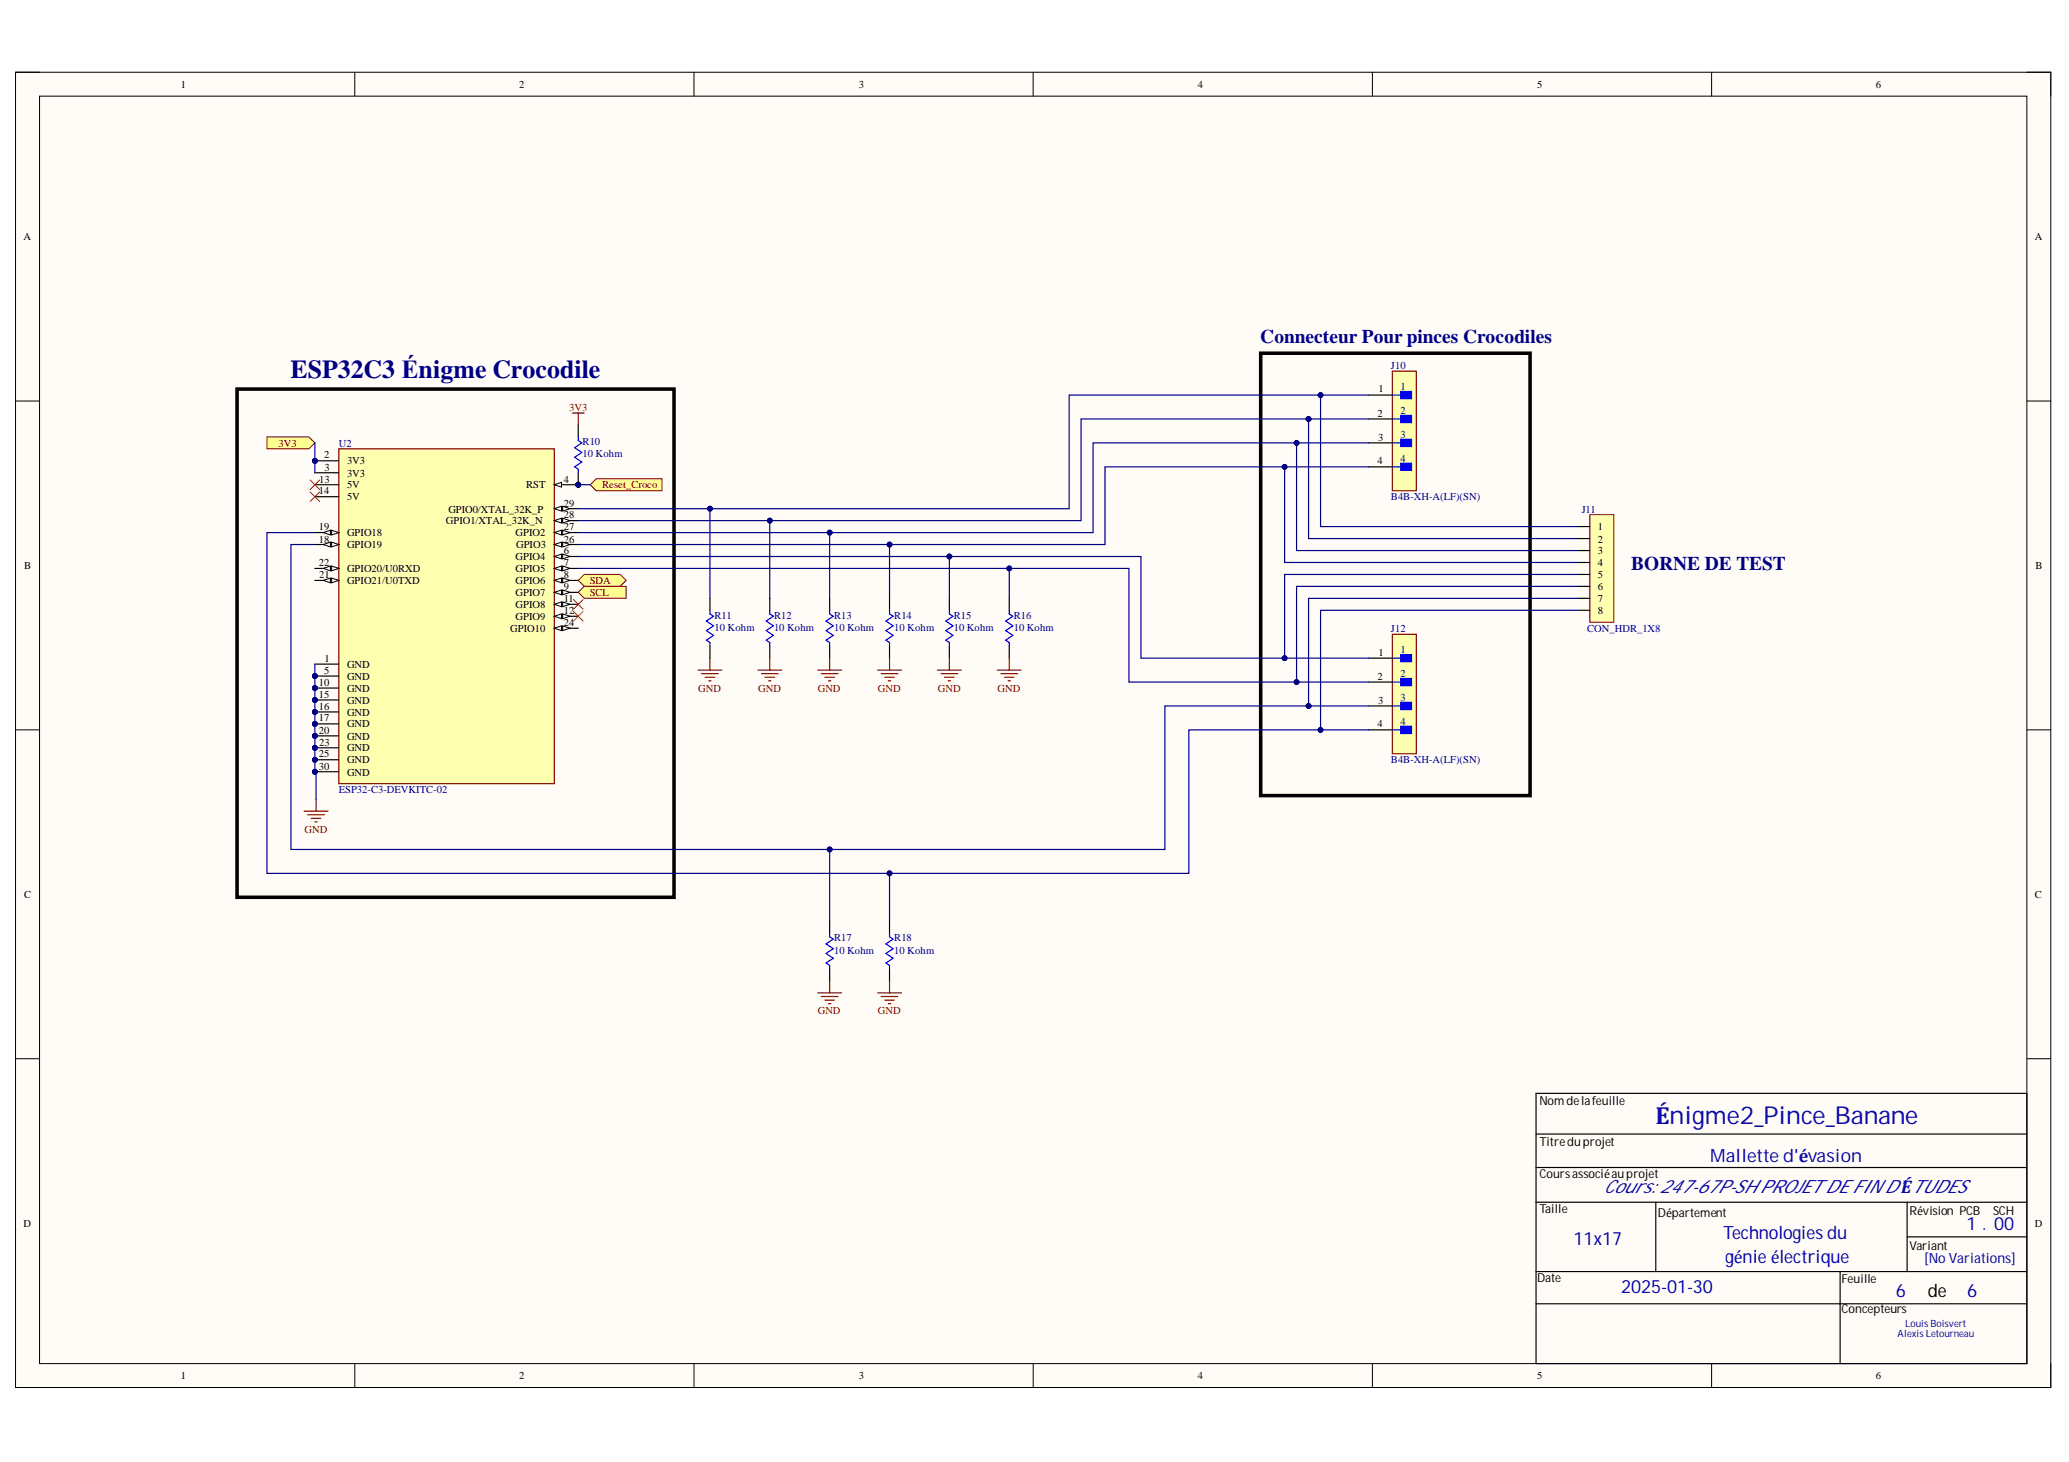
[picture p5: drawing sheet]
<svg xmlns="http://www.w3.org/2000/svg" width="297mm" height="210mm" viewBox="0 0 297 210" stroke-linecap="round" stroke-linejoin="round" font-family="sans-serif">
<defs><g id="words">
<text font-size="3.7" fill="#000080" x="41.7" y="54.2">ESP32C3 Énigme Crocodile</text>
<text font-size="3.5" fill="#0000bf" x="237.7" y="161.4">Énigme2_Pince_Banane</text>
<g font-size="2.8" fill="#000080">
<text x="180.9" y="49.3">Connecteur Pour pinces Crocodiles</text>
<text x="234.2" y="81.9">BORNE DE TEST</text>
</g>
<g font-size="2.6" fill="#0000bf">
<text x="245.5" y="166.8">Mallette d'évasion</text>
<text x="230.2" y="171.3">Cours: 247-67P-SH PROJET DE FIN D'ÉTUDES</text>
<text x="225.9" y="178.8">11x17</text>
<text x="247.4" y="177.8">Technologiesdu</text>
<text x="282.3" y="176.7">1 . 00</text>
<text x="232.8" y="185.6">2025-01-30</text>
<text x="247.7" y="181.3">génie électrique</text>
<text x="272.2" y="186.3">6</text>
<text x="282.4" y="186.3">6</text>
</g>
<text font-size="2.6" x="276.7" y="186.3">de</text>
<text font-size="2" fill="#0000bf" x="276.2" y="181.4">[No Variations]</text>
<g font-size="1.8">
<text x="221" y="158.7">Nomdelafeuille</text>
<text x="221" y="164.5">Titreduprojet</text>
<text x="221" y="169.1">Coursassociéauprojet</text>
<text x="221" y="174.1">Taille</text>
<text x="238" y="174.8">Département</text>
<text x="274.1" y="174.5">Révision PCB</text>
<text x="274.1" y="179.4">Variant</text>
<text x="286.1" y="174.5">SCH</text>
<text x="220.7" y="184.1">Date</text>
<text x="264.4" y="184.3">Feuille</text>
<text x="264.4" y="188.6">Concepteurs</text>
</g>
<g font-size="1.5">
<text x="26" y="12.6">1</text>
<text x="74.5" y="12.6">2</text>
<text x="123.3" y="12.6">3</text>
<text x="172" y="12.6">4</text>
<text x="220.7" y="12.6">5</text>
<text x="269.3" y="12.6">6</text>
<text x="3.4" y="34.5">A</text>
<text x="292.1" y="34.5">A</text>
<text x="197.8" y="59.8">2</text>
<text x="197.9" y="56.4">1</text>
<text x="46.5" y="65.8">2</text>
<text x="197.8" y="63.3">3</text>
<text x="45.8" y="71">14</text>
<text x="45.8" y="69.3">13</text>
<text x="46.6" y="67.6">3</text>
<text x="49.8" y="66.7">3V3</text>
<text x="49.8" y="68.4">3V3</text>
<text x="49.8" y="70.1">5V</text>
<text x="49.8" y="71.8">5V</text>
<text x="75.5" y="70.1">RST</text>
<text x="80.9" y="69.3">4</text>
<text x="197.8" y="66.7">4</text>
<text x="45.8" y="76.1">19</text>
<text x="45.8" y="77.9">18</text>
<text x="49.8" y="77">GPIO18</text>
<text x="64" y="75.3">GPIO1/XTAL_32K_N</text>
<text x="64.4" y="73.6">GPIO0/XTAL_32K_P</text>
<text x="74" y="77">GPIO2</text>
<text x="80.9" y="72.7">29</text>
<text x="80.9" y="74.4">28</text>
<text x="80.9" y="76.1">27</text>
<text x="80.9" y="77.9">26</text>
<text x="229.4" y="76.1">1</text>
<text x="229.4" y="77.9">2</text>
<text x="3.5" y="81.7">B</text>
<text x="45.8" y="81.3">22</text>
<text x="45.8" y="83">21</text>
<text x="49.8" y="78.7">GPIO19</text>
<text x="49.8" y="82.1">GPIO20/U0RXD</text>
<text x="49.8" y="83.9">GPIO21/U0TXD</text>
<text x="74" y="80.4">GPIO4</text>
<text x="74" y="82.1">GPIO5</text>
<text x="74" y="83.9">GPIO6</text>
<text x="74.1" y="78.7">GPIO3</text>
<text x="80.9" y="79.6">6</text>
<text x="80.9" y="81.3">7</text>
<text x="80.9" y="83">8</text>
<text x="229.4" y="79.6">3</text>
<text x="229.4" y="81.3">4</text>
<text x="229.4" y="83">5</text>
<text x="292.2" y="81.7">B</text>
<text x="74" y="85.6">GPIO7</text>
<text x="74" y="87.3">GPIO8</text>
<text x="74" y="89">GPIO9</text>
<text x="80.9" y="84.7">9</text>
<text x="80.9" y="86.4">11</text>
<text x="80.9" y="88.1">12</text>
<text x="80.9" y="89.9">24</text>
<text x="229.4" y="84.7">6</text>
<text x="229.4" y="86.4">7</text>
<text x="229.4" y="88.1">8</text>
<text x="46.6" y="95">1</text>
<text x="49.8" y="95.9">GND</text>
<text x="73.2" y="90.7">GPIO10</text>
<text x="197.9" y="94.2">1</text>
<text x="45.8" y="98.4">10</text>
<text x="45.8" y="100.2">15</text>
<text x="45.8" y="101.9">16</text>
<text x="46.5" y="96.7">5</text>
<text x="49.8" y="97.6">GND</text>
<text x="49.8" y="99.4">GND</text>
<text x="49.8" y="101">GND</text>
<text x="197.8" y="97.6">2</text>
<text x="197.8" y="101">3</text>
<text x="45.8" y="103.6">17</text>
<text x="45.8" y="105.3">20</text>
<text x="45.8" y="107">23</text>
<text x="49.8" y="102.7">GND</text>
<text x="49.8" y="104.4">GND</text>
<text x="49.8" y="106.2">GND</text>
<text x="49.8" y="107.9">GND</text>
<text x="197.8" y="104.4">4</text>
<text x="45.8" y="108.7">25</text>
<text x="45.8" y="110.5">30</text>
<text x="49.8" y="109.6">GND</text>
<text x="49.8" y="111.3">GND</text>
<text x="3.5" y="128.9">C</text>
<text x="292.1" y="128.9">C</text>
<text x="3.4" y="176.1">D</text>
<text x="292.1" y="176.1">D</text>
<text x="26" y="198">1</text>
<text x="74.5" y="198">2</text>
<text x="123.3" y="198">3</text>
<text x="172" y="198">4</text>
<text x="220.7" y="198">5</text>
<text x="269.3" y="198">6</text>
</g>
<g font-size="1.5" fill="#000080">
<text x="199.7" y="53">J10</text>
<text x="201" y="56">1</text>
<text x="201" y="59.5">2</text>
<text x="48.6" y="64.1">U2</text>
<text x="83.7" y="64">R10</text>
<text x="83.7" y="65.6">10 Kohm</text>
<text x="201" y="62.9">3</text>
<text x="199.7" y="71.8">B4B-XH-A(LF)(SN)</text>
<text x="201" y="66.3">4</text>
<text x="227.1" y="73.6">J11</text>
<text x="102.6" y="88.9">R11</text>
<text x="111.1" y="88.9">R12</text>
<text x="119.8" y="88.9">R13</text>
<text x="128.4" y="88.9">R14</text>
<text x="136.9" y="88.9">R15</text>
<text x="145.6" y="88.9">R16</text>
<text x="102.6" y="90.6">10 Kohm</text>
<text x="111.1" y="90.6">10 Kohm</text>
<text x="119.8" y="90.6">10 Kohm</text>
<text x="128.4" y="90.6">10 Kohm</text>
<text x="136.9" y="90.6">10 Kohm</text>
<text x="145.6" y="90.6">10 Kohm</text>
<text x="199.7" y="90.7">J12</text>
<text x="201" y="93.8">1</text>
<text x="227.9" y="90.7">CON_HDR_1X8</text>
<text x="201" y="97.2">2</text>
<text x="201" y="100.7">3</text>
<text x="201" y="104.1">4</text>
<text x="48.6" y="113.9">ESP32-C3-DEVKITC-02</text>
<text x="199.7" y="109.6">B4B-XH-A(LF)(SN)</text>
<text x="119.8" y="135.2">R17</text>
<text x="119.8" y="136.9">10 Kohm</text>
<text x="128.4" y="135.2">R18</text>
<text x="128.4" y="136.9">10 Kohm</text>
</g>
<g font-size="1.5" fill="#800000">
<text x="81.7" y="59">3V3</text>
<text x="40" y="64.1">3V3</text>
<text x="86.4" y="70.1">Reset_Croco</text>
<text x="84.7" y="83.9">SDA</text>
<text x="84.7" y="85.6">SCL</text>
<text x="100.2" y="99.4">GND</text>
<text x="108.9" y="99.4">GND</text>
<text x="117.4" y="99.4">GND</text>
<text x="126" y="99.4">GND</text>
<text x="134.7" y="99.4">GND</text>
<text x="143.2" y="99.4">GND</text>
<text x="43.7" y="119.5">GND</text>
<text x="117.4" y="145.6">GND</text>
<text x="126" y="145.6">GND</text>
</g>
<g font-size="1.4" fill="#0000bf">
<text x="273.5" y="190.5">LouisBoisvert</text>
<text x="272.4" y="192">AlexisLetourneau</text>
</g>
</g></defs>
<path d="M2.2 10.4h292.2v188.8h-292.2z" fill-rule="evenodd" fill="#fffcf8"/>
<path d="M2.2 10.4h292.2v188.8h-292.2z" fill="none" stroke="#000" stroke-width=".14"/>
<path d="M5.7 13.8h285.3v182h-285.3z" fill-rule="evenodd" fill="#fffcf8"/>
<g fill="none" stroke="#000" stroke-width=".14">
<path d="M2.2 10.4h3.5M5.7 13.8h285.3v182h-285.3zM50.9 10.4v3.4M99.6 10.4v3.4M148.3 10.4v3.4M197 10.4v3.4M245.7 10.4v3.4M291 10.4h3.4v3.4M2.2 57.6h3.5M291 57.6h3.4M2.2 104.8h3.5M291 104.8h3.4"/>
<path d="M2.2 152h3.5M291 152h3.4M50.9 195.8v3.4M99.6 195.8v3.4M148.3 195.8v3.4M197 195.8v3.4M245.7 195.8v3.4M294.4 195.8v3.4"/>
</g>
<path d="M220.5 157h70.5v38.8h-70.5zM220.5 167.6h70.5M220.5 162.8h70.5M220.5 172.6h70.5M237.7 172.6v10M273.8 172.6v10M273.8 177.6h17.2M220.5 182.6h70.5M220.5 187.2h70.5M264.2 182.6v13.1" fill="none" stroke="#000" stroke-width=".17"/>
<circle cx="83" cy="69.6" r=".34" fill="#000080"/>
<circle cx="83" cy="69.6" r=".34" fill="none" stroke="#000080" stroke-width=".14"/>
<circle cx="45.2" cy="66.2" r=".34" fill="#000080"/>
<circle cx="45.2" cy="66.2" r=".34" fill="none" stroke="#000080" stroke-width=".14"/>
<circle cx="45.2" cy="97.1" r=".34" fill="#000080"/>
<circle cx="45.2" cy="97.1" r=".34" fill="none" stroke="#000080" stroke-width=".14"/>
<circle cx="45.2" cy="98.8" r=".34" fill="#000080"/>
<circle cx="45.2" cy="98.8" r=".34" fill="none" stroke="#000080" stroke-width=".14"/>
<circle cx="45.2" cy="100.5" r=".34" fill="#000080"/>
<circle cx="45.2" cy="100.5" r=".34" fill="none" stroke="#000080" stroke-width=".14"/>
<circle cx="45.2" cy="102.2" r=".34" fill="#000080"/>
<circle cx="45.2" cy="102.2" r=".34" fill="none" stroke="#000080" stroke-width=".14"/>
<circle cx="45.2" cy="103.9" r=".34" fill="#000080"/>
<circle cx="45.2" cy="103.9" r=".34" fill="none" stroke="#000080" stroke-width=".14"/>
<circle cx="45.2" cy="105.6" r=".34" fill="#000080"/>
<circle cx="45.2" cy="105.6" r=".34" fill="none" stroke="#000080" stroke-width=".14"/>
<circle cx="45.2" cy="107.4" r=".34" fill="#000080"/>
<circle cx="45.2" cy="107.4" r=".34" fill="none" stroke="#000080" stroke-width=".14"/>
<circle cx="45.2" cy="109.1" r=".34" fill="#000080"/>
<circle cx="45.2" cy="109.1" r=".34" fill="none" stroke="#000080" stroke-width=".14"/>
<circle cx="45.2" cy="110.8" r=".34" fill="#000080"/>
<circle cx="45.2" cy="110.8" r=".34" fill="none" stroke="#000080" stroke-width=".14"/>
<path d="M48.6 64.4h31v48.1h-31z" fill-rule="evenodd" fill="#ffffb0"/>
<path d="M48.6 64.4h31v48.1h-31z" fill="none" stroke="#800000" stroke-width=".17"/>
<path d="M79.6 69.6h3.4" fill="none" stroke="#000" stroke-width=".17"/>
<path d="M79.6 69.6l1-.3v.6z" fill="#f8fcff"/>
<path d="M79.6 69.6l1-.3v.6z" fill="none" stroke="#000" stroke-width=".14"/>
<circle cx="83" cy="69.6" r=".34" fill="#000080"/>
<circle cx="83" cy="69.6" r=".34" fill="none" stroke="#000080" stroke-width=".14"/>
<path d="M79.6 73h3.4" fill="none" stroke="#000" stroke-width=".17"/>
<path d="M79.6 73l1-.3v.7z" fill="#f8fcff"/>
<path d="M79.6 73l1-.3v.7z" fill="none" stroke="#000" stroke-width=".14"/>
<path d="M80.8 72.7l1 .3-1 .4z" fill="#f8fcff"/>
<path d="M80.8 72.7l1 .3-1 .4z" fill="none" stroke="#000" stroke-width=".14"/>
<path d="M79.6 74.7h3.4" fill="none" stroke="#000" stroke-width=".17"/>
<path d="M79.6 74.7l1-.3v.7z" fill="#f8fcff"/>
<path d="M79.6 74.7l1-.3v.7z" fill="none" stroke="#000" stroke-width=".14"/>
<path d="M80.8 74.4l1 .3-1 .4z" fill="#f8fcff"/>
<path d="M80.8 74.4l1 .3-1 .4z" fill="none" stroke="#000" stroke-width=".14"/>
<path d="M79.6 76.5h3.4" fill="none" stroke="#000" stroke-width=".17"/>
<path d="M79.6 76.5l1-.4v.7z" fill="#f8fcff"/>
<path d="M79.6 76.5l1-.4v.7z" fill="none" stroke="#000" stroke-width=".14"/>
<path d="M80.8 76.1l1 .4-1 .3z" fill="#f8fcff"/>
<path d="M80.8 76.1l1 .4-1 .3z" fill="none" stroke="#000" stroke-width=".14"/>
<path d="M79.6 78.2h3.4" fill="none" stroke="#000" stroke-width=".17"/>
<path d="M79.6 78.2l1-.4v.7z" fill="#f8fcff"/>
<path d="M79.6 78.2l1-.4v.7z" fill="none" stroke="#000" stroke-width=".14"/>
<path d="M80.8 77.8l1 .4-1 .3z" fill="#f8fcff"/>
<path d="M80.8 77.8l1 .4-1 .3z" fill="none" stroke="#000" stroke-width=".14"/>
<path d="M79.6 79.9h3.4" fill="none" stroke="#000" stroke-width=".17"/>
<path d="M79.6 79.9l1-.3v.6z" fill="#f8fcff"/>
<path d="M79.6 79.9l1-.3v.6z" fill="none" stroke="#000" stroke-width=".14"/>
<path d="M80.8 79.6l1 .3-1 .3z" fill="#f8fcff"/>
<path d="M80.8 79.6l1 .3-1 .3z" fill="none" stroke="#000" stroke-width=".14"/>
<path d="M79.6 81.6h3.4" fill="none" stroke="#000" stroke-width=".17"/>
<path d="M79.6 81.6l1-.3v.7z" fill="#f8fcff"/>
<path d="M79.6 81.6l1-.3v.7z" fill="none" stroke="#000" stroke-width=".14"/>
<path d="M80.8 81.3l1 .3-1 .4z" fill="#f8fcff"/>
<path d="M80.8 81.3l1 .3-1 .4z" fill="none" stroke="#000" stroke-width=".14"/>
<path d="M79.6 83.3h3.4" fill="none" stroke="#000" stroke-width=".17"/>
<path d="M79.6 83.3l1-.3v.7z" fill="#f8fcff"/>
<path d="M79.6 83.3l1-.3v.7z" fill="none" stroke="#000" stroke-width=".14"/>
<path d="M80.8 83l1 .3-1 .4z" fill="#f8fcff"/>
<path d="M80.8 83l1 .3-1 .4z" fill="none" stroke="#000" stroke-width=".14"/>
<path d="M79.6 85h3.4" fill="none" stroke="#000" stroke-width=".17"/>
<path d="M79.6 85l1-.3v.7z" fill="#f8fcff"/>
<path d="M79.6 85l1-.3v.7z" fill="none" stroke="#000" stroke-width=".14"/>
<path d="M80.8 84.7l1 .3-1 .4z" fill="#f8fcff"/>
<path d="M80.8 84.7l1 .3-1 .4z" fill="none" stroke="#000" stroke-width=".14"/>
<path d="M79.6 86.8h3.4" fill="none" stroke="#000" stroke-width=".17"/>
<path d="M79.6 86.8l1-.4v.7z" fill="#f8fcff"/>
<path d="M79.6 86.8l1-.4v.7z" fill="none" stroke="#000" stroke-width=".14"/>
<path d="M80.8 86.4l1 .4-1 .3z" fill="#f8fcff"/>
<path d="M80.8 86.4l1 .4-1 .3z" fill="none" stroke="#000" stroke-width=".14"/>
<path d="M79.6 88.5h3.4" fill="none" stroke="#000" stroke-width=".17"/>
<path d="M79.6 88.5l1-.4v.7z" fill="#f8fcff"/>
<path d="M79.6 88.5l1-.4v.7z" fill="none" stroke="#000" stroke-width=".14"/>
<path d="M80.8 88.1l1 .4-1 .3z" fill="#f8fcff"/>
<path d="M80.8 88.1l1 .4-1 .3z" fill="none" stroke="#000" stroke-width=".14"/>
<path d="M79.6 90.2h3.4" fill="none" stroke="#000" stroke-width=".17"/>
<path d="M79.6 90.2l1-.3v.6z" fill="#f8fcff"/>
<path d="M79.6 90.2l1-.3v.6z" fill="none" stroke="#000" stroke-width=".14"/>
<path d="M80.8 89.9l1 .3-1 .3z" fill="#f8fcff"/>
<path d="M80.8 89.9l1 .3-1 .3z" fill="none" stroke="#000" stroke-width=".14"/>
<path d="M45.2 66.2h3.4" fill="none" stroke="#000" stroke-width=".17"/>
<circle cx="45.2" cy="66.2" r=".34" fill="#000080"/>
<circle cx="45.2" cy="66.2" r=".34" fill="none" stroke="#000080" stroke-width=".14"/>
<path d="M45.2 67.9h3.4M45.2 69.6h3.4M45.2 71.3h3.4M45.2 76.5h3.4" fill="none" stroke="#000" stroke-width=".17"/>
<path d="M47.6 76.1l1 .4-1 .3z" fill="#f8fcff"/>
<path d="M47.6 76.1l1 .4-1 .3z" fill="none" stroke="#000" stroke-width=".14"/>
<path d="M46.4 76.5l1-.4v.7z" fill="#f8fcff"/>
<path d="M46.4 76.5l1-.4v.7z" fill="none" stroke="#000" stroke-width=".14"/>
<path d="M45.2 78.2h3.4" fill="none" stroke="#000" stroke-width=".17"/>
<path d="M47.6 77.8l1 .4-1 .3z" fill="#f8fcff"/>
<path d="M47.6 77.8l1 .4-1 .3z" fill="none" stroke="#000" stroke-width=".14"/>
<path d="M46.4 78.2l1-.4v.7z" fill="#f8fcff"/>
<path d="M46.4 78.2l1-.4v.7z" fill="none" stroke="#000" stroke-width=".14"/>
<path d="M45.2 81.6h3.4" fill="none" stroke="#000" stroke-width=".17"/>
<path d="M47.6 81.3l1 .3-1 .4z" fill="#f8fcff"/>
<path d="M47.6 81.3l1 .3-1 .4z" fill="none" stroke="#000" stroke-width=".14"/>
<path d="M46.4 81.6l1-.3v.7z" fill="#f8fcff"/>
<path d="M46.4 81.6l1-.3v.7z" fill="none" stroke="#000" stroke-width=".14"/>
<path d="M45.2 83.3h3.4" fill="none" stroke="#000" stroke-width=".17"/>
<path d="M47.6 83l1 .3-1 .4z" fill="#f8fcff"/>
<path d="M47.6 83l1 .3-1 .4z" fill="none" stroke="#000" stroke-width=".14"/>
<path d="M46.4 83.3l1-.3v.7z" fill="#f8fcff"/>
<path d="M46.4 83.3l1-.3v.7z" fill="none" stroke="#000" stroke-width=".14"/>
<path d="M45.2 95.3h3.4M45.2 97.1h3.4" fill="none" stroke="#000" stroke-width=".17"/>
<circle cx="45.2" cy="97.1" r=".34" fill="#000080"/>
<circle cx="45.2" cy="97.1" r=".34" fill="none" stroke="#000080" stroke-width=".14"/>
<path d="M45.2 98.8h3.4" fill="none" stroke="#000" stroke-width=".17"/>
<circle cx="45.2" cy="98.8" r=".34" fill="#000080"/>
<circle cx="45.2" cy="98.8" r=".34" fill="none" stroke="#000080" stroke-width=".14"/>
<path d="M45.2 100.5h3.4" fill="none" stroke="#000" stroke-width=".17"/>
<circle cx="45.2" cy="100.5" r=".34" fill="#000080"/>
<circle cx="45.2" cy="100.5" r=".34" fill="none" stroke="#000080" stroke-width=".14"/>
<path d="M45.2 102.2h3.4" fill="none" stroke="#000" stroke-width=".17"/>
<circle cx="45.2" cy="102.2" r=".34" fill="#000080"/>
<circle cx="45.2" cy="102.2" r=".34" fill="none" stroke="#000080" stroke-width=".14"/>
<path d="M45.2 103.9h3.4" fill="none" stroke="#000" stroke-width=".17"/>
<circle cx="45.2" cy="103.9" r=".34" fill="#000080"/>
<circle cx="45.2" cy="103.9" r=".34" fill="none" stroke="#000080" stroke-width=".14"/>
<path d="M45.2 105.6h3.4" fill="none" stroke="#000" stroke-width=".17"/>
<circle cx="45.2" cy="105.6" r=".34" fill="#000080"/>
<circle cx="45.2" cy="105.6" r=".34" fill="none" stroke="#000080" stroke-width=".14"/>
<path d="M45.2 107.4h3.4" fill="none" stroke="#000" stroke-width=".17"/>
<circle cx="45.2" cy="107.4" r=".34" fill="#000080"/>
<circle cx="45.2" cy="107.4" r=".34" fill="none" stroke="#000080" stroke-width=".14"/>
<path d="M45.2 109.1h3.4" fill="none" stroke="#000" stroke-width=".17"/>
<circle cx="45.2" cy="109.1" r=".34" fill="#000080"/>
<circle cx="45.2" cy="109.1" r=".34" fill="none" stroke="#000080" stroke-width=".14"/>
<path d="M45.2 110.8h3.4" fill="none" stroke="#000" stroke-width=".17"/>
<circle cx="45.2" cy="110.8" r=".34" fill="#000080"/>
<circle cx="45.2" cy="110.8" r=".34" fill="none" stroke="#000080" stroke-width=".14"/>
<path d="M43.7 116.5h3.4M44.2 117h2.4M44.7 117.5h1.4M45.2 118h.3M45.4 114.7v1.8" fill="none" stroke="#800000" stroke-width=".17"/>
<path d="M44.5 68.9l1.4 1.4M44.5 70.6l1.4 1.4M45.9 68.9l-1.4 1.4M45.9 70.6l-1.4 1.4M82.3 87.8l1.4 1.4M82.3 86.1l1.4 1.4M83.7 87.8l-1.4 1.4M83.7 86.1l-1.4 1.4" fill="none" stroke="#f00" stroke-width=".14"/>
<path d="M34 55.9h62.8v72.9h-62.8zM181 50.7h38.7v63.5h-38.7z" fill="none" stroke="#000" stroke-width=".51"/>
<path d="M199.9 53.3h3.4v17.2h-3.4z" fill-rule="evenodd" fill="#ffffb0"/>
<path d="M199.9 53.3h3.4v17.2h-3.4z" fill="none" stroke="#800000" stroke-width=".17"/>
<path d="M201.1 56.2h1.5v1h-1.5z" fill-rule="evenodd" fill="#00f"/>
<path d="M199.9 56.7h1.2M201.1 56.2h1.5v1h-1.5z" fill="none" stroke="#00f" stroke-width=".17"/>
<path d="M201.1 59.6h1.5v1.1h-1.5z" fill-rule="evenodd" fill="#00f"/>
<path d="M201.1 59.6h1.5v1.1h-1.5zM199.9 60.2h1.2" fill="none" stroke="#00f" stroke-width=".17"/>
<path d="M201.1 63.1h1.5v1h-1.5z" fill-rule="evenodd" fill="#00f"/>
<path d="M199.9 63.6h1.2M201.1 63.1h1.5v1h-1.5z" fill="none" stroke="#00f" stroke-width=".17"/>
<path d="M201.1 66.5h1.5v1h-1.5z" fill-rule="evenodd" fill="#00f"/>
<path d="M199.9 67h1.2M201.1 66.5h1.5v1h-1.5z" fill="none" stroke="#00f" stroke-width=".17"/>
<path d="M196.5 56.7h3.4M196.5 60.2h3.4M196.5 63.6h3.4M196.5 67h3.4" fill="none" stroke="#000" stroke-width=".17"/>
<path d="M199.9 91.1h3.4v17.1h-3.4z" fill-rule="evenodd" fill="#ffffb0"/>
<path d="M199.9 91.1h3.4v17.1h-3.4z" fill="none" stroke="#800000" stroke-width=".17"/>
<path d="M201.1 94h1.5v1h-1.5z" fill-rule="evenodd" fill="#00f"/>
<path d="M199.9 94.5h1.2M201.1 94h1.5v1h-1.5z" fill="none" stroke="#00f" stroke-width=".17"/>
<path d="M201.1 97.4h1.5v1h-1.5z" fill-rule="evenodd" fill="#00f"/>
<path d="M199.9 97.9h1.2M201.1 97.4h1.5v1h-1.5z" fill="none" stroke="#00f" stroke-width=".17"/>
<path d="M201.1 100.8h1.5v1.1h-1.5z" fill-rule="evenodd" fill="#00f"/>
<path d="M199.9 101.4h1.2M201.1 100.8h1.5v1.1h-1.5z" fill="none" stroke="#00f" stroke-width=".17"/>
<path d="M201.1 104.3h1.5v1h-1.5z" fill-rule="evenodd" fill="#00f"/>
<path d="M199.9 104.8h1.2M201.1 104.3h1.5v1h-1.5z" fill="none" stroke="#00f" stroke-width=".17"/>
<path d="M196.5 94.5h3.4M196.5 97.9h3.4M196.5 101.4h3.4M196.5 104.8h3.4" fill="none" stroke="#000" stroke-width=".17"/>
<path d="M83 83.3l.9-.8h5.1l.9 .8-.9 .9h-5.1z" fill-rule="evenodd" fill="#ffff80"/>
<path d="M83 83.3l.9-.8h5.1l.9 .8-.9 .9h-5.1z" fill="none" stroke="#800000" stroke-width=".14"/>
<path d="M83 85l.9-.8h6v1.7h-6z" fill-rule="evenodd" fill="#ffff80"/>
<path d="M83 85l.9-.8h6v1.7h-6z" fill="none" stroke="#800000" stroke-width=".14"/>
<g fill="none" stroke="#000" stroke-width=".17">
<path d="M101.9 85.9v1.7M101.9 92.8v1.7M110.5 85.9v1.7M110.5 92.8v1.7M119.1 85.9v1.7M119.1 92.8v1.7M127.7 85.9v1.7M127.7 92.8v1.7M136.3 85.9v1.7M136.3 92.8v1.7M144.9 85.9v1.7M144.9 92.8v1.7"/>
<path d="M119.1 132.3v1.7M119.1 139.1v1.7M127.7 132.3v1.7M127.7 139.1v1.7"/>
</g>
<path d="M101.9 87.6v.5l.5 .4-1 .7 1 .7-1 .6 1 .7-1 .7 .5 .4v.5M110.5 87.6v.5l.5 .4-1 .7 1 .7-1 .6 1 .7-1 .7 .5 .4v.5M119.1 87.6v.5l.5 .4-1 .7 1 .7-1 .6 1 .7-1 .7 .5 .4v.5M127.7 87.6v.5l.5 .4-1 .7 1 .7-1 .6 1 .7-1 .7 .5 .4v.5M136.3 87.6v.5l.5 .4-1 .7 1 .7-1 .6 1 .7-1 .7 .5 .4v.5M144.9 87.6v.5l.5 .4-1 .7 1 .7-1 .6 1 .7-1 .7 .5 .4v.5M119.1 134v.5l.5 .3-1 .7 1 .7-1 .7 1 .7-1 .7 .5 .3v.5M127.7 134v.5l.5 .3-1 .7 1 .7-1 .7 1 .7-1 .7 .5 .3v.5" fill="none" stroke="#00f" stroke-width=".17"/>
<g fill="none" stroke="#800000" stroke-width=".17">
<path d="M100.2 96.2h3.4M100.7 96.7h2.4M101.2 97.2h1.4M101.8 97.8h.3M101.9 94.5v1.7M108.8 96.2h3.4M109.3 96.7h2.4M109.8 97.2h1.4M110.3 97.8h.4M110.5 94.5v1.7M117.4 96.2h3.4M117.9 96.7h2.4"/>
<path d="M118.4 97.2h1.4M118.9 97.8h.4M119.1 94.5v1.7M126 96.2h3.4M126.5 96.7h2.4M127 97.2h1.4M127.5 97.8h.4M127.7 94.5v1.7M134.6 96.2h3.4M135.1 96.7h2.4M135.6 97.2h1.4M136.1 97.8h.4"/>
<path d="M136.3 94.5v1.7M143.2 96.2h3.4M143.7 96.7h2.4M144.2 97.2h1.4M144.7 97.8h.4M144.9 94.5v1.7M117.4 142.6h3.4M117.9 143.1h2.4M118.4 143.6h1.4M118.9 144.1h.4M119.1 140.8v1.8M126 142.6h3.4"/>
<path d="M126.5 143.1h2.4M127 143.6h1.4M127.5 144.1h.4M127.7 140.8v1.8"/>
</g>
<path d="M84.7 69.6l.9-.9h9.4v1.8h-9.4z" fill-rule="evenodd" fill="#ffff80"/>
<path d="M84.7 69.6l.9-.9h9.4v1.8h-9.4z" fill="none" stroke="#800000" stroke-width=".14"/>
<path d="M38.3 62.7h6l.9 .9-.9 .8h-6z" fill-rule="evenodd" fill="#ffff80"/>
<path d="M38.3 62.7h6l.9 .9-.9 .8h-6z" fill="none" stroke="#800000" stroke-width=".14"/>
<circle cx="83" cy="69.6" r=".34" fill="#000080"/>
<circle cx="83" cy="69.6" r=".34" fill="none" stroke="#000080" stroke-width=".14"/>
<path d="M83 67.9v1.7" fill="none" stroke="#000" stroke-width=".17"/>
<circle cx="83" cy="69.6" r=".34" fill="#000080"/>
<circle cx="83" cy="69.6" r=".34" fill="none" stroke="#000080" stroke-width=".14"/>
<path d="M83 61v1.7" fill="none" stroke="#000" stroke-width=".17"/>
<path d="M83 62.7v.5l.5 .4-1 .7 1 .7-1 .6 1 .7-1 .7 .5 .4v.5" fill="none" stroke="#00f" stroke-width=".17"/>
<path d="M82.2 59.3h1.7M83 59.3v1.7" fill="none" stroke="#800000" stroke-width=".17"/>
<path d="M228.3 73.9h3.4v15.4h-3.4z" fill-rule="evenodd" fill="#ffffb0"/>
<path d="M228.3 73.9h3.4v15.4h-3.4z" fill="none" stroke="#800000" stroke-width=".14"/>
<path d="M226.5 75.6h1.8M226.5 77.3h1.8M226.5 79h1.8M226.5 80.8h1.8M226.5 82.5h1.8M226.5 84.2h1.8M226.5 85.9h1.8M226.5 87.6h1.8" fill="none" stroke="#000" stroke-width=".17"/>
<path d="M45.2 63.6v4.3" fill="none" stroke="#000080" stroke-width=".17"/>
<circle cx="45.2" cy="66.2" r=".34" fill="#000080"/>
<circle cx="45.2" cy="66.2" r=".34" fill="none" stroke="#000080" stroke-width=".14"/>
<path d="M45.2 95.3v15.5h.2v3.9" fill="none" stroke="#000080" stroke-width=".17"/>
<circle cx="45.2" cy="97.1" r=".34" fill="#000080"/>
<circle cx="45.2" cy="97.1" r=".34" fill="none" stroke="#000080" stroke-width=".14"/>
<circle cx="45.2" cy="98.8" r=".34" fill="#000080"/>
<circle cx="45.2" cy="98.8" r=".34" fill="none" stroke="#000080" stroke-width=".14"/>
<circle cx="45.2" cy="100.5" r=".34" fill="#000080"/>
<circle cx="45.2" cy="100.5" r=".34" fill="none" stroke="#000080" stroke-width=".14"/>
<circle cx="45.2" cy="102.2" r=".34" fill="#000080"/>
<circle cx="45.2" cy="102.2" r=".34" fill="none" stroke="#000080" stroke-width=".14"/>
<circle cx="45.2" cy="103.9" r=".34" fill="#000080"/>
<circle cx="45.2" cy="103.9" r=".34" fill="none" stroke="#000080" stroke-width=".14"/>
<circle cx="45.2" cy="105.6" r=".34" fill="#000080"/>
<circle cx="45.2" cy="105.6" r=".34" fill="none" stroke="#000080" stroke-width=".14"/>
<circle cx="45.2" cy="107.4" r=".34" fill="#000080"/>
<circle cx="45.2" cy="107.4" r=".34" fill="none" stroke="#000080" stroke-width=".14"/>
<circle cx="45.2" cy="109.1" r=".34" fill="#000080"/>
<circle cx="45.2" cy="109.1" r=".34" fill="none" stroke="#000080" stroke-width=".14"/>
<circle cx="45.2" cy="110.8" r=".34" fill="#000080"/>
<circle cx="45.2" cy="110.8" r=".34" fill="none" stroke="#000080" stroke-width=".14"/>
<path d="M184.4 67v13.8h42.1" fill="none" stroke="#000080" stroke-width=".17"/>
<circle cx="184.4" cy="67" r=".34" fill="#000080"/>
<circle cx="184.4" cy="67" r=".34" fill="none" stroke="#000080" stroke-width=".14"/>
<path d="M186.1 63.6v15.4h40.4" fill="none" stroke="#000080" stroke-width=".17"/>
<circle cx="186.1" cy="63.6" r=".34" fill="#000080"/>
<circle cx="186.1" cy="63.6" r=".34" fill="none" stroke="#000080" stroke-width=".14"/>
<path d="M187.9 60.2v17.1h38.6" fill="none" stroke="#000080" stroke-width=".17"/>
<circle cx="187.9" cy="60.2" r=".35" fill="#000080"/>
<circle cx="187.9" cy="60.2" r=".35" fill="none" stroke="#000080" stroke-width=".14"/>
<path d="M189.6 56.7v18.9h36.9" fill="none" stroke="#000080" stroke-width=".17"/>
<circle cx="189.6" cy="56.7" r=".34" fill="#000080"/>
<circle cx="189.6" cy="56.7" r=".34" fill="none" stroke="#000080" stroke-width=".14"/>
<path d="M226.5 82.5h-42.1v12" fill="none" stroke="#000080" stroke-width=".17"/>
<circle cx="184.4" cy="94.5" r=".34" fill="#000080"/>
<circle cx="184.4" cy="94.5" r=".34" fill="none" stroke="#000080" stroke-width=".14"/>
<path d="M226.5 84.2h-40.4v13.7" fill="none" stroke="#000080" stroke-width=".17"/>
<circle cx="186.1" cy="97.9" r=".34" fill="#000080"/>
<circle cx="186.1" cy="97.9" r=".34" fill="none" stroke="#000080" stroke-width=".14"/>
<path d="M226.5 85.9h-38.6v15.5" fill="none" stroke="#000080" stroke-width=".17"/>
<circle cx="187.9" cy="101.4" r=".35" fill="#000080"/>
<circle cx="187.9" cy="101.4" r=".35" fill="none" stroke="#000080" stroke-width=".14"/>
<path d="M226.5 87.6h-36.9v17.2" fill="none" stroke="#000080" stroke-width=".17"/>
<circle cx="189.6" cy="104.8" r=".34" fill="#000080"/>
<circle cx="189.6" cy="104.8" r=".34" fill="none" stroke="#000080" stroke-width=".14"/>
<path d="M127.7 125.4v6.9" fill="none" stroke="#000080" stroke-width=".17"/>
<circle cx="127.7" cy="125.4" r=".34" fill="#000080"/>
<circle cx="127.7" cy="125.4" r=".34" fill="none" stroke="#000080" stroke-width=".14"/>
<path d="M45.2 76.5h-6.9v48.9h132.4v-20.6h25.8" fill="none" stroke="#000080" stroke-width=".17"/>
<circle cx="189.6" cy="104.8" r=".34" fill="#000080"/>
<circle cx="189.6" cy="104.8" r=".34" fill="none" stroke="#000080" stroke-width=".14"/>
<circle cx="127.7" cy="125.4" r=".34" fill="#000080"/>
<circle cx="127.7" cy="125.4" r=".34" fill="none" stroke="#000080" stroke-width=".14"/>
<path d="M83 81.6h79.1v16.3h34.4" fill="none" stroke="#000080" stroke-width=".17"/>
<circle cx="186.1" cy="97.9" r=".34" fill="#000080"/>
<circle cx="186.1" cy="97.9" r=".34" fill="none" stroke="#000080" stroke-width=".14"/>
<circle cx="144.9" cy="81.6" r=".34" fill="#000080"/>
<circle cx="144.9" cy="81.6" r=".34" fill="none" stroke="#000080" stroke-width=".14"/>
<path d="M144.9 81.6v4.3" fill="none" stroke="#000080" stroke-width=".17"/>
<circle cx="144.9" cy="81.6" r=".34" fill="#000080"/>
<circle cx="144.9" cy="81.6" r=".34" fill="none" stroke="#000080" stroke-width=".14"/>
<path d="M83 79.9h80.8v14.6h32.7" fill="none" stroke="#000080" stroke-width=".17"/>
<circle cx="184.4" cy="94.5" r=".34" fill="#000080"/>
<circle cx="184.4" cy="94.5" r=".34" fill="none" stroke="#000080" stroke-width=".14"/>
<circle cx="136.3" cy="79.9" r=".34" fill="#000080"/>
<circle cx="136.3" cy="79.9" r=".34" fill="none" stroke="#000080" stroke-width=".14"/>
<path d="M136.3 79.9v6" fill="none" stroke="#000080" stroke-width=".17"/>
<circle cx="136.3" cy="79.9" r=".34" fill="#000080"/>
<circle cx="136.3" cy="79.9" r=".34" fill="none" stroke="#000080" stroke-width=".14"/>
<path d="M127.7 78.2v7.7" fill="none" stroke="#000080" stroke-width=".17"/>
<circle cx="127.7" cy="78.2" r=".34" fill="#000080"/>
<circle cx="127.7" cy="78.2" r=".34" fill="none" stroke="#000080" stroke-width=".14"/>
<path d="M196.5 67h-37.9v11.2h-75.6" fill="none" stroke="#000080" stroke-width=".17"/>
<circle cx="184.4" cy="67" r=".34" fill="#000080"/>
<circle cx="184.4" cy="67" r=".34" fill="none" stroke="#000080" stroke-width=".14"/>
<circle cx="127.7" cy="78.2" r=".34" fill="#000080"/>
<circle cx="127.7" cy="78.2" r=".34" fill="none" stroke="#000080" stroke-width=".14"/>
<path d="M196.5 63.6h-39.6v12.9h-73.9" fill="none" stroke="#000080" stroke-width=".17"/>
<circle cx="186.1" cy="63.6" r=".34" fill="#000080"/>
<circle cx="186.1" cy="63.6" r=".34" fill="none" stroke="#000080" stroke-width=".14"/>
<circle cx="119.1" cy="76.5" r=".34" fill="#000080"/>
<circle cx="119.1" cy="76.5" r=".34" fill="none" stroke="#000080" stroke-width=".14"/>
<path d="M119.1 76.5v9.4" fill="none" stroke="#000080" stroke-width=".17"/>
<circle cx="119.1" cy="76.5" r=".34" fill="#000080"/>
<circle cx="119.1" cy="76.5" r=".34" fill="none" stroke="#000080" stroke-width=".14"/>
<path d="M196.5 60.2h-41.3v14.5h-72.2" fill="none" stroke="#000080" stroke-width=".17"/>
<circle cx="187.9" cy="60.2" r=".35" fill="#000080"/>
<circle cx="187.9" cy="60.2" r=".35" fill="none" stroke="#000080" stroke-width=".14"/>
<circle cx="110.5" cy="74.7" r=".34" fill="#000080"/>
<circle cx="110.5" cy="74.7" r=".34" fill="none" stroke="#000080" stroke-width=".14"/>
<path d="M110.5 74.7v11.2" fill="none" stroke="#000080" stroke-width=".17"/>
<circle cx="110.5" cy="74.7" r=".34" fill="#000080"/>
<circle cx="110.5" cy="74.7" r=".34" fill="none" stroke="#000080" stroke-width=".14"/>
<path d="M196.5 56.7h-43v16.3h-70.5" fill="none" stroke="#000080" stroke-width=".17"/>
<circle cx="189.6" cy="56.7" r=".34" fill="#000080"/>
<circle cx="189.6" cy="56.7" r=".34" fill="none" stroke="#000080" stroke-width=".14"/>
<circle cx="101.9" cy="73" r=".34" fill="#000080"/>
<circle cx="101.9" cy="73" r=".34" fill="none" stroke="#000080" stroke-width=".14"/>
<path d="M101.9 73v12.9" fill="none" stroke="#000080" stroke-width=".17"/>
<circle cx="101.9" cy="73" r=".34" fill="#000080"/>
<circle cx="101.9" cy="73" r=".34" fill="none" stroke="#000080" stroke-width=".14"/>
<path d="M45.2 78.2h-3.4v43.8h125.4v-20.6h29.3" fill="none" stroke="#000080" stroke-width=".17"/>
<circle cx="119.1" cy="122" r=".34" fill="#000080"/>
<circle cx="119.1" cy="122" r=".34" fill="none" stroke="#000080" stroke-width=".14"/>
<circle cx="187.9" cy="101.4" r=".35" fill="#000080"/>
<circle cx="187.9" cy="101.4" r=".35" fill="none" stroke="#000080" stroke-width=".14"/>
<path d="M119.1 122v10.3" fill="none" stroke="#000080" stroke-width=".17"/>
<circle cx="119.1" cy="122" r=".34" fill="#000080"/>
<circle cx="119.1" cy="122" r=".34" fill="none" stroke="#000080" stroke-width=".14"/>
<path d="M83 69.6h1.7" fill="none" stroke="#000080" stroke-width=".17"/>
<circle cx="83" cy="69.6" r=".34" fill="#000080"/>
<circle cx="83" cy="69.6" r=".34" fill="none" stroke="#000080" stroke-width=".14"/>
<use href="#words"/>
</svg>
